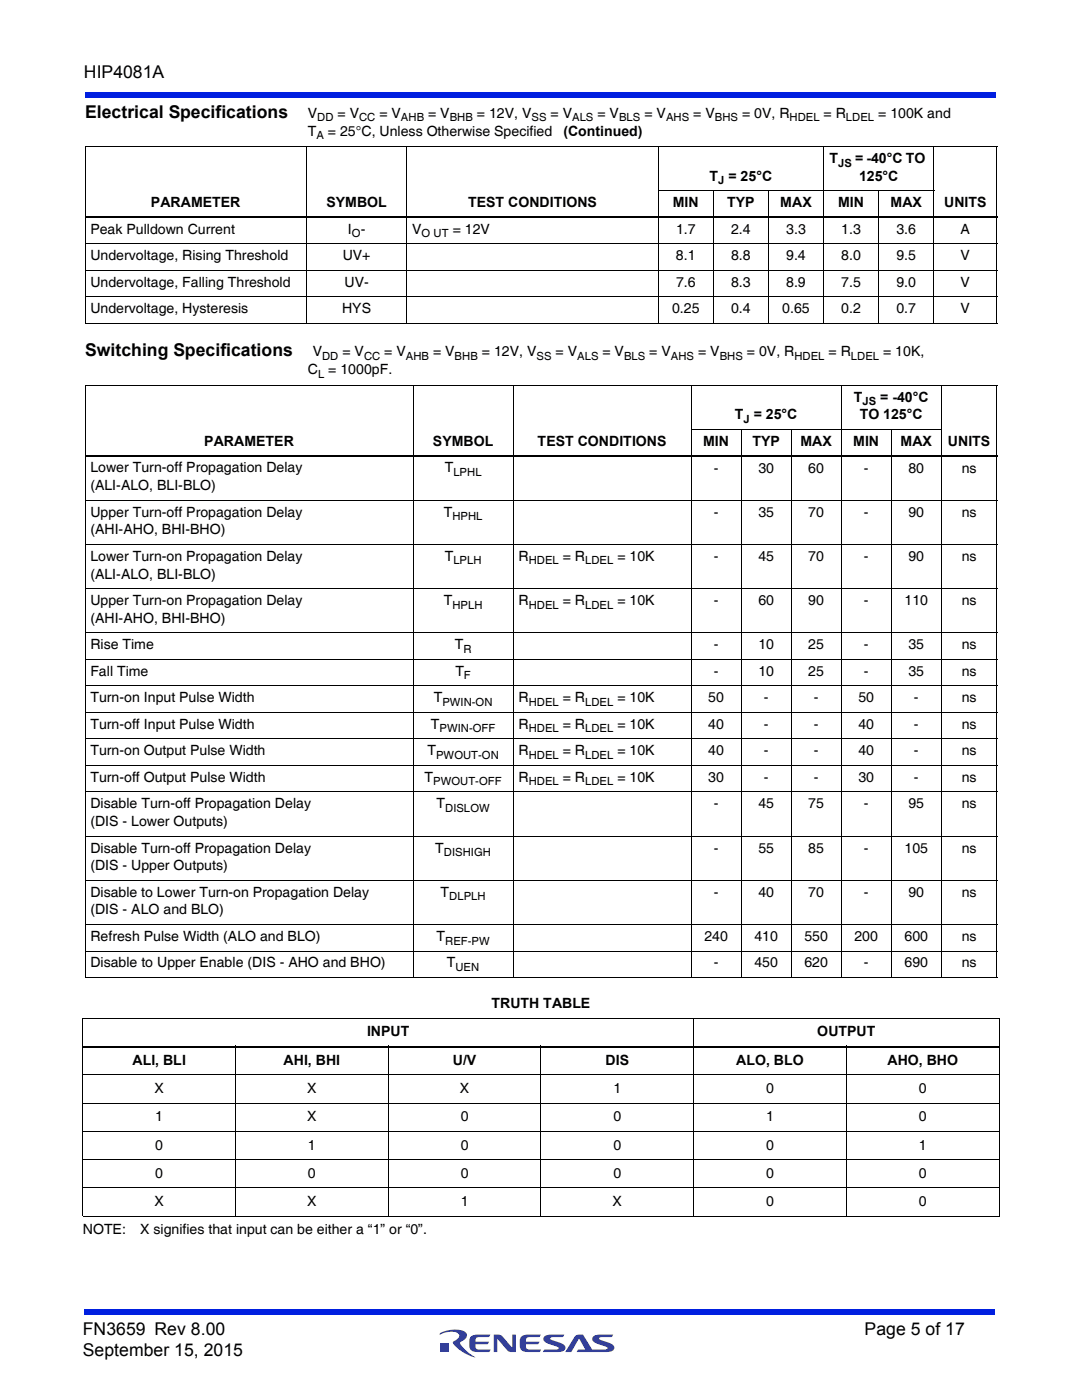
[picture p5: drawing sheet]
<svg xmlns="http://www.w3.org/2000/svg" width="216mm" height="279mm" viewBox="0 0 216 279" stroke-linecap="round" stroke-linejoin="round" font-family="sans-serif">
<defs><g id="words">
<g font-size="3.5">
<text x="16.7" y="15.6">HIP4081A</text>
<text x="17" y="23.5">Electrical Specifications</text>
<text x="17" y="71.1">Switching Specifications</text>
<text x="16.5" y="266.5">FN3659 Rev 8.00</text>
<text x="172.5" y="266.5">Page 5 of 17</text>
<text x="16.5" y="270.7">September 15, 2015</text>
</g>
<g font-size="2.8">
<text x="61.4" y="23.5">V</text>
<text x="67.4" y="23.5">= V</text>
<text x="75.7" y="23.5">= V</text>
<text x="85.4" y="23.5">= V</text>
<text x="95.2" y="23.5">= 12V, V</text>
<text x="109.9" y="23.5">= V</text>
<text x="119.2" y="23.5">= V</text>
<text x="128.6" y="23.5">= V</text>
<text x="138.3" y="23.5">= V</text>
<text x="148.1" y="23.5">= 0V, R</text>
<text x="164.3" y="23.5">= R</text>
<text x="175.2" y="23.5">= 100K and</text>
<text x="61.4" y="27.1">T</text>
<text x="65.4" y="27.1">= 25°C, Unless Otherwise Specified</text>
<text x="112.4" y="27.1">(Continued)</text>
<text x="165.5" y="32.6">T</text>
<text x="170.6" y="32.6">= -40°C TO</text>
<text x="30.1" y="41.4">PARAMETER</text>
<text x="65.1" y="41.4">SYMBOL</text>
<text x="93.4" y="41.4">TEST CONDITIONS</text>
<text x="134.3" y="41.4">MIN</text>
<text x="141.6" y="36.1">T</text>
<text x="145.1" y="41.4">TYP</text>
<text x="145.4" y="36.1">= 25°C</text>
<text x="155.7" y="41.4">MAX</text>
<text x="167.3" y="41.4">MIN</text>
<text x="171.4" y="36.1">125°C</text>
<text x="177.7" y="41.4">MAX</text>
<text x="188.4" y="41.4">UNITS</text>
<text x="18" y="46.7">Peak Pulldown Current</text>
<text x="69.4" y="46.7">I -</text>
<text x="82.3" y="46.7">V</text>
<text x="90.3" y="46.7">= 12V</text>
<text x="134.9" y="46.7">1.7</text>
<text x="145.9" y="46.7">2.4</text>
<text x="156.9" y="46.7">3.3</text>
<text x="167.9" y="46.7">1.3</text>
<text x="178.9" y="46.7">3.6</text>
<text x="191.7" y="46.7">A</text>
<text x="18" y="52">Undervoltage, Rising Threshold</text>
<text x="68.4" y="52">UV+</text>
<text x="134.9" y="52">8.1</text>
<text x="145.9" y="52">8.8</text>
<text x="156.9" y="52">9.4</text>
<text x="167.9" y="52">8.0</text>
<text x="178.9" y="52">9.5</text>
<text x="191.7" y="52">V</text>
<text x="18" y="57.3">Undervoltage, Falling Threshold</text>
<text x="68.7" y="57.3">UV-</text>
<text x="134.9" y="57.3">7.6</text>
<text x="145.9" y="57.3">8.3</text>
<text x="156.9" y="57.3">8.9</text>
<text x="167.9" y="57.3">7.5</text>
<text x="178.9" y="57.3">9.0</text>
<text x="191.7" y="57.3">V</text>
<text x="18" y="62.5">Undervoltage, Hysteresis</text>
<text x="68.3" y="62.5">HYS</text>
<text x="134.1" y="62.5">0.25</text>
<text x="145.9" y="62.5">0.4</text>
<text x="156.1" y="62.5">0.65</text>
<text x="167.9" y="62.5">0.2</text>
<text x="178.9" y="62.5">0.7</text>
<text x="191.7" y="62.5">V</text>
<text x="62.4" y="71.1">V</text>
<text x="68.3" y="71.1">= V</text>
<text x="76.7" y="71.1">= V</text>
<text x="86.4" y="71.1">= V</text>
<text x="96.2" y="71.1">= 12V, V</text>
<text x="110.9" y="71.1">= V</text>
<text x="120.2" y="71.1">= V</text>
<text x="129.6" y="71.1">= V</text>
<text x="139.3" y="71.1">= V</text>
<text x="149" y="71.1">= 0V, R</text>
<text x="165.3" y="71.1">= R</text>
<text x="176.2" y="71.1">= 10K,</text>
<text x="61.4" y="74.7">C</text>
<text x="65.5" y="74.7">= 1000pF.</text>
<text x="146.6" y="83.7">T</text>
<text x="150.4" y="83.7">= 25°C</text>
<text x="170.4" y="80.2">T</text>
<text x="171.6" y="83.7">TO 125°C</text>
<text x="175.6" y="80.2">= -40°C</text>
<text x="40.8" y="89">PARAMETER</text>
<text x="86.4" y="89">SYMBOL</text>
<text x="107.3" y="89">TEST CONDITIONS</text>
<text x="140.3" y="89">MIN</text>
<text x="150.1" y="89">TYP</text>
<text x="159.7" y="89">MAX</text>
<text x="170.3" y="89">MIN</text>
<text x="179.7" y="89">MAX</text>
<text x="189.1" y="89">UNITS</text>
<text x="18" y="94.3">Lower Turn-off Propagation Delay</text>
<text x="88.7" y="94.3">T</text>
<text x="142.4" y="94.3">-</text>
<text x="151.3" y="94.3">30</text>
<text x="161.3" y="94.3">60</text>
<text x="172.4" y="94.3">-</text>
<text x="181.3" y="94.3">80</text>
<text x="191.9" y="94.3">ns</text>
<text x="18" y="97.8">(ALI-ALO, BLI-BLO)</text>
<text x="18" y="103.1">Upper Turn-off Propagation Delay</text>
<text x="18" y="106.7">(AHI-AHO, BHI-BHO)</text>
<text x="88.5" y="103.1">T</text>
<text x="142.4" y="103.1">-</text>
<text x="151.3" y="103.1">35</text>
<text x="161.3" y="103.1">70</text>
<text x="172.4" y="103.1">-</text>
<text x="181.3" y="103.1">90</text>
<text x="191.9" y="103.1">ns</text>
<text x="18" y="112">Lower Turn-on Propagation Delay</text>
<text x="88.7" y="112">T</text>
<text x="103.5" y="112">R</text>
<text x="112.3" y="112">= R</text>
<text x="123.2" y="112">= 10K</text>
<text x="142.4" y="112">-</text>
<text x="151.3" y="112">45</text>
<text x="161.3" y="112">70</text>
<text x="172.4" y="112">-</text>
<text x="181.3" y="112">90</text>
<text x="191.9" y="112">ns</text>
<text x="18" y="115.5">(ALI-ALO, BLI-BLO)</text>
<text x="18" y="120.8">Upper Turn-on Propagation Delay</text>
<text x="18" y="124.3">(AHI-AHO, BHI-BHO)</text>
<text x="88.5" y="120.8">T</text>
<text x="103.5" y="120.8">R</text>
<text x="112.3" y="120.8">= R</text>
<text x="123.2" y="120.8">= 10K</text>
<text x="142.4" y="120.8">-</text>
<text x="151.3" y="120.8">60</text>
<text x="161.3" y="120.8">90</text>
<text x="172.4" y="120.8">-</text>
<text x="180.5" y="120.8">110</text>
<text x="191.9" y="120.8">ns</text>
<text x="18" y="129.6">Rise Time</text>
<text x="90.7" y="129.6">T</text>
<text x="142.4" y="129.6">-</text>
<text x="151.3" y="129.6">10</text>
<text x="161.3" y="129.6">25</text>
<text x="172.4" y="129.6">-</text>
<text x="181.3" y="129.6">35</text>
<text x="191.9" y="129.6">ns</text>
<text x="18" y="134.9">Fall Time</text>
<text x="90.9" y="134.9">T</text>
<text x="142.4" y="134.9">-</text>
<text x="151.3" y="134.9">10</text>
<text x="161.3" y="134.9">25</text>
<text x="172.4" y="134.9">-</text>
<text x="181.3" y="134.9">35</text>
<text x="191.9" y="134.9">ns</text>
<text x="18" y="140.2">Turn-on Input Pulse Width</text>
<text x="86.5" y="140.2">T</text>
<text x="103.5" y="140.2">R</text>
<text x="112.3" y="140.2">= R</text>
<text x="123.2" y="140.2">= 10K</text>
<text x="141.3" y="140.2">50</text>
<text x="152.4" y="140.2">-</text>
<text x="162.4" y="140.2">-</text>
<text x="171.3" y="140.2">50</text>
<text x="182.4" y="140.2">-</text>
<text x="191.9" y="140.2">ns</text>
<text x="18" y="145.5">Turn-off Input Pulse Width</text>
<text x="86" y="145.5">T</text>
<text x="103.5" y="145.5">R</text>
<text x="112.3" y="145.5">= R</text>
<text x="123.2" y="145.5">= 10K</text>
<text x="141.3" y="145.5">40</text>
<text x="152.4" y="145.5">-</text>
<text x="162.4" y="145.5">-</text>
<text x="171.3" y="145.5">40</text>
<text x="182.4" y="145.5">-</text>
<text x="191.9" y="145.5">ns</text>
<text x="18" y="150.7">Turn-on Output Pulse Width</text>
<text x="85.3" y="150.7">T</text>
<text x="103.5" y="150.7">R</text>
<text x="112.3" y="150.7">= R</text>
<text x="123.2" y="150.7">= 10K</text>
<text x="141.3" y="150.7">40</text>
<text x="152.4" y="150.7">-</text>
<text x="162.4" y="150.7">-</text>
<text x="171.3" y="150.7">40</text>
<text x="182.4" y="150.7">-</text>
<text x="191.9" y="150.7">ns</text>
<text x="18" y="156">Turn-off Output Pulse Width</text>
<text x="18" y="161.3">Disable Turn-off Propagation Delay</text>
<text x="84.7" y="156">T</text>
<text x="87.1" y="161.3">T</text>
<text x="103.5" y="156">R</text>
<text x="112.3" y="156">= R</text>
<text x="123.2" y="156">= 10K</text>
<text x="141.3" y="156">30</text>
<text x="142.4" y="161.3">-</text>
<text x="151.3" y="161.3">45</text>
<text x="152.4" y="156">-</text>
<text x="161.3" y="161.3">75</text>
<text x="162.4" y="156">-</text>
<text x="171.3" y="156">30</text>
<text x="172.4" y="161.3">-</text>
<text x="181.3" y="161.3">95</text>
<text x="182.4" y="156">-</text>
<text x="191.9" y="161.3">ns</text>
<text x="191.9" y="156">ns</text>
<text x="18" y="164.9">(DIS - Lower Outputs)</text>
<text x="18" y="170.2">Disable Turn-off Propagation Delay</text>
<text x="18" y="173.7">(DIS - Upper Outputs)</text>
<text x="86.8" y="170.2">T</text>
<text x="142.4" y="170.2">-</text>
<text x="151.3" y="170.2">55</text>
<text x="161.3" y="170.2">85</text>
<text x="172.4" y="170.2">-</text>
<text x="180.5" y="170.2">105</text>
<text x="191.9" y="170.2">ns</text>
<text x="18" y="179">Disable to Lower Turn-on Propagation Delay</text>
<text x="87.9" y="179">T</text>
<text x="142.4" y="179">-</text>
<text x="151.3" y="179">40</text>
<text x="161.3" y="179">70</text>
<text x="172.4" y="179">-</text>
<text x="181.3" y="179">90</text>
<text x="191.9" y="179">ns</text>
<text x="18" y="182.5">(DIS - ALO and BLO)</text>
<text x="18" y="187.8">Refresh Pulse Width (ALO and BLO)</text>
<text x="87.1" y="187.8">T</text>
<text x="140.5" y="187.8">240</text>
<text x="150.5" y="187.8">410</text>
<text x="160.5" y="187.8">550</text>
<text x="170.5" y="187.8">200</text>
<text x="180.5" y="187.8">600</text>
<text x="191.9" y="187.8">ns</text>
<text x="18" y="193.1">Disable to Upper Enable (DIS - AHO and BHO)</text>
<text x="89.2" y="193.1">T</text>
<text x="142.4" y="193.1">-</text>
<text x="150.5" y="193.1">450</text>
<text x="160.5" y="193.1">620</text>
<text x="172.4" y="193.1">-</text>
<text x="180.5" y="193.1">690</text>
<text x="191.9" y="193.1">ns</text>
<text x="98.1" y="201.2">TRUTH TABLE</text>
<text x="73.2" y="206.8">INPUT</text>
<text x="163.1" y="206.8">OUTPUT</text>
<text x="26.4" y="212.5">ALI, BLI</text>
<text x="56.6" y="212.5">AHI, BHI</text>
<text x="90.4" y="212.5">U/V</text>
<text x="120.8" y="212.5">DIS</text>
<text x="146.9" y="212.5">ALO, BLO</text>
<text x="177.1" y="212.5">AHO, BHO</text>
<text x="30.8" y="218.1">X</text>
<text x="61.3" y="218.1">X</text>
<text x="91.8" y="218.1">X</text>
<text x="122.4" y="218.1">1</text>
<text x="152.9" y="218.1">0</text>
<text x="183.3" y="218.1">0</text>
<text x="31" y="223.8">1</text>
<text x="61.3" y="223.8">X</text>
<text x="91.9" y="223.8">0</text>
<text x="122.4" y="223.8">0</text>
<text x="152.9" y="223.8">1</text>
<text x="183.3" y="223.8">0</text>
<text x="31" y="229.4">0</text>
<text x="61.4" y="229.4">1</text>
<text x="91.9" y="229.4">0</text>
<text x="122.4" y="229.4">0</text>
<text x="152.9" y="229.4">0</text>
<text x="183.3" y="229.4">1</text>
<text x="31" y="235.1">0</text>
<text x="61.4" y="235.1">0</text>
<text x="91.9" y="235.1">0</text>
<text x="122.4" y="235.1">0</text>
<text x="152.9" y="235.1">0</text>
<text x="183.3" y="235.1">0</text>
<text x="30.8" y="240.7">X</text>
<text x="61.3" y="240.7">X</text>
<text x="91.9" y="240.7">1</text>
<text x="122.2" y="240.7">X</text>
<text x="152.9" y="240.7">0</text>
<text x="183.3" y="240.7">0</text>
<text x="16.5" y="246.4">NOTE:</text>
<text x="28" y="246.4">X signifies that input can be either a “1” or “0”.</text>
</g>
<g font-size="2.2">
<text x="63.1" y="27.7">A</text>
<text x="63.3" y="24.2">DD</text>
<text x="71.7" y="24.2">CC</text>
<text x="80" y="24.2">AHB</text>
<text x="89.7" y="24.2">BHB</text>
<text x="106.1" y="24.2">SS</text>
<text x="114.2" y="24.2">ALS</text>
<text x="123.5" y="24.2">BLS</text>
<text x="132.9" y="24.2">AHS</text>
<text x="142.6" y="24.2">BHS</text>
<text x="157.5" y="24.2">HDEL</text>
<text x="168.8" y="24.2">LDEL</text>
<text x="167.2" y="33.3">JS</text>
<text x="143.3" y="36.8">J</text>
<text x="70.2" y="47.4">O</text>
<text x="84.1" y="47.4">O UT</text>
<text x="64.3" y="71.8">DD</text>
<text x="72.6" y="71.8">CC</text>
<text x="81" y="71.8">AHB</text>
<text x="90.7" y="71.8">BHB</text>
<text x="107.1" y="71.8">SS</text>
<text x="115.2" y="71.8">ALS</text>
<text x="124.5" y="71.8">BLS</text>
<text x="133.9" y="71.8">AHS</text>
<text x="143.6" y="71.8">BHS</text>
<text x="158.5" y="71.8">HDEL</text>
<text x="169.8" y="71.8">LDEL</text>
<text x="63.5" y="75.4">L</text>
<text x="172.1" y="80.9">JS</text>
<text x="148.4" y="84.4">J</text>
<text x="90.5" y="95">LPHL</text>
<text x="90.3" y="103.8">HPHL</text>
<text x="90.5" y="112.6">LPLH</text>
<text x="105.5" y="112.6">HDEL</text>
<text x="116.8" y="112.6">LDEL</text>
<text x="90.3" y="121.5">HPLH</text>
<text x="105.5" y="121.5">HDEL</text>
<text x="116.8" y="121.5">LDEL</text>
<text x="92.5" y="130.3">R</text>
<text x="92.6" y="135.6">F</text>
<text x="88.3" y="140.9">PWIN-ON</text>
<text x="105.5" y="140.9">HDEL</text>
<text x="116.8" y="140.9">LDEL</text>
<text x="87.7" y="146.2">PWIN-OFF</text>
<text x="105.5" y="146.2">HDEL</text>
<text x="116.8" y="146.2">LDEL</text>
<text x="87" y="151.5">PWOUT-ON</text>
<text x="105.5" y="151.5">HDEL</text>
<text x="116.8" y="151.5">LDEL</text>
<text x="86.4" y="156.8">PWOUT-OFF</text>
<text x="105.5" y="156.8">HDEL</text>
<text x="116.8" y="156.8">LDEL</text>
<text x="88.8" y="162.1">DISLOW</text>
<text x="88.6" y="170.9">DISHIGH</text>
<text x="89.6" y="179.7">DLPLH</text>
<text x="88.8" y="188.5">REF-PW</text>
<text x="90.9" y="193.8">UEN</text>
</g>
</g></defs>
<g fill="#333f99">
<path d="M98.5 266.3h.7a1.2 1.2 0 0 1 1.1 .5l1.9 2.2v-2.7h.7v3.5h-.7a1.04 1.04 0 0 1-1-.4l-2-2.2v2.6h-.7z"/>
<path d="M93.9 266.8l.8-.4 3.2-.1-.3 .5-2.3 .1a.7 .7 0 0 0-.4 .9h2.7l-.4 .5h-2.3v.4l.2 .5 .2 .1h2.6l-.3 .5h-2.3a1.36 1.36 0 0 1-1.7-1.2l.1-1.5z"/>
<path d="M104 266.8l.8-.4 3.1-.1-.3 .5-2.3 .1a.7 .7 0 0 0-.3 .9h2.7l-.4 .5h-2.3v.4l.1 .5 .3 .1h2.6l-.3 .5h-2.3a1.36 1.36 0 0 1-1.7-1.2l.1-1.5z"/>
<path d="M108.6 266.7l.8-.3 3.2-.1-.3 .5-2.5 .2v.3l.6 .2a3.4 3.4 0 0 1 2.4 1.3 .85 .85 0 0 1-1 1h-3.5l.4-.5h2.1l.6-.1v-.3l-.6-.2a3.4 3.4 0 0 1-2.4-1.3l.1-.5z"/>
<path d="M114.8 266.6a1.8 1.8 0 0 1 1.5-.3l1.9 3h2.3l.7-.1v-.3l-.6-.2a3.4 3.4 0 0 1-2.4-1.3 .85 .85 0 0 1 1-1l3.2-.1-.3 .5-2.5 .2v.3l.6 .2a3.4 3.4 0 0 1 2.4 1.3 .85 .85 0 0 1-1 1h-6.5l.3-.4 1.4-.1-1.2-2.1-1.6 2.6h-1.2z"/>
<path d="M88 268h1.6v1.7h-1.6z"/>
<path d="M87.8 266.1a5.6 5.6 0 0 1 5.1-.2 1.19 1.19 0 0 1-.8 1.8l-.3 .3a6.8 6.8 0 0 0 3 2.9 7.1 7.1 0 0 1-4.4-3l.5-.4a.81 .81 0 0 0 .7-.8 .81 .81 0 0 0-.6-.8 5.3 5.3 0 0 0-3.3 .4z"/>
</g>
<g fill="#001fe0">
<path d="M16.9 261.3h181.7v1h-181.7z"/>
<path d="M16.9 18.4h181.7v1h-181.7z"/>
</g>
<g fill="none" stroke="#000" stroke-width=".2">
<path d="M16.9 29.3h182.1M17 29.3v35.2M61.1 29.2v35.4M81.2 29.2v35.4M131.3 38.1h55.1M131.3 29.2v35.4M142.3 38.1v26.5M153.4 38.1v26.5M164.3 29.2v35.4M175.3 38.1v26.5M186.3 29.2v35.4M198.9 29.3v35.2"/>
<path d="M16.9 48.7h182.1M16.9 54h182.1M16.9 59.3h182.1M16.9 64.6h182.1M16.9 76.9h182.1M17 76.9v118.2M82.4 76.9v118.2M102.4 76.9v118.2M137.9 76.9v118.2M167.9 76.9v118.2M187.8 76.9v118.2M198.9 76.9v118.2"/>
<path d="M16.9 99.8h182.1M137.9 85.7h50M147.9 85.7v109.4M157.9 85.7v109.4M177.8 85.7v109.4M16.9 108.6h182.1M16.9 117.5h182.1M16.9 126.3h182.1M16.9 131.6h182.1M16.9 136.9h182.1M16.9 142.2h182.1M16.9 147.5h182.1"/>
<path d="M16.9 152.8h182.1M16.9 158.1h182.1M16.9 166.9h182.1M16.9 175.7h182.1M16.9 184.5h182.1M16.9 189.8h182.1M16.9 195.1h182.1M16.5 203.2h182.9M16.5 214.5h182.9M16.5 203.2v39.5M47 208.7v34.1M77.5 208.7v34.1"/>
<path d="M107.9 208.7v34.1M138.4 203.2v39.6M168.9 208.7v34.1M199.4 203.2v39.5M16.5 220.1h182.9M16.5 225.8h182.9M16.5 231.4h182.9M16.5 237.1h182.9M16.5 242.7h182.9"/>
</g>
<path d="M16.9 43.4h182.1M16.9 91h182.1M16.5 208.9h182.9" fill="none" stroke="#000" stroke-width=".36"/>
<use href="#words"/>
</svg>
